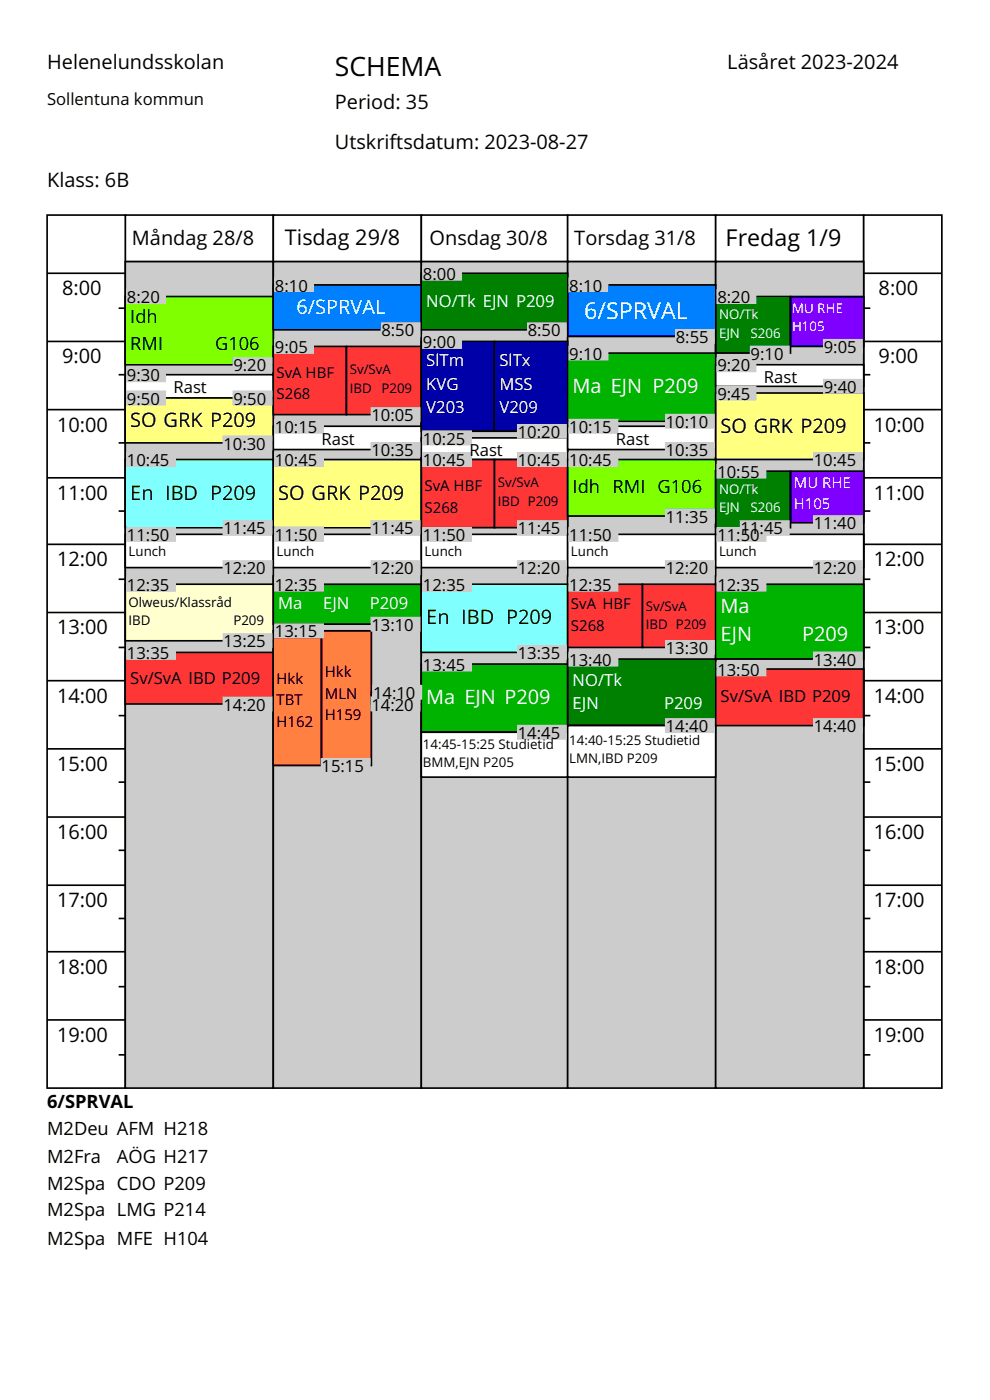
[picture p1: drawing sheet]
<svg xmlns="http://www.w3.org/2000/svg" width="210mm" height="297mm" viewBox="0 0 210 297" stroke-linecap="round" stroke-linejoin="round" font-family="sans-serif">
<defs><g id="words">
<text font-size="5.6" x="71" y="16.2">SCHEMA</text>
<text font-size="4.9" x="153.9" y="52.1">Fredag 1/9</text>
<text font-size="4.9" fill="#fff" x="123.9" y="67.6">6/SPRVAL</text>
<text font-size="4.6" x="60.4" y="52.1">Tisdag 29/8</text>
<g font-size="4.2">
<text x="10" y="14.7">Helenelundsskolan</text>
<text x="154.3" y="14.7">Läsåret 2023-2024</text>
<text x="71" y="23.1">Period: 35</text>
<text x="71" y="31.6">Utskriftsdatum: 2023-08-27</text>
<text x="10" y="39.7">Klass: 6B</text>
<text x="28" y="52">Måndag 28/8</text>
<text x="91.1" y="52">Onsdag 30/8</text>
<text x="121.8" y="52">Torsdag 31/8</text>
<text x="13.2" y="62.6">8:00</text>
<text x="186.4" y="62.6">8:00</text>
<text x="13.2" y="77.1">9:00</text>
<text x="186.4" y="77.1">9:00</text>
<text x="12.1" y="91.6">10:00</text>
<text x="27.6" y="90.5">SO GRK P209</text>
<text x="152.9" y="91.9">SO GRK P209</text>
<text x="185.3" y="91.6">10:00</text>
<text x="12.1" y="106">11:00</text>
<text x="27.6" y="106">En IBD P209</text>
<text x="59" y="106">SO GRK P209</text>
<text x="185.3" y="106">11:00</text>
<text x="12.1" y="120.1">12:00</text>
<text x="185.3" y="120.1">12:00</text>
<text x="12.1" y="134.6">13:00</text>
<text x="90.4" y="132.5">En IBD P209</text>
<text x="185.3" y="134.6">13:00</text>
<text x="12.1" y="149.1">14:00</text>
<text x="185.3" y="149.1">14:00</text>
<text x="12.1" y="163.5">15:00</text>
<text x="185.3" y="163.5">15:00</text>
<text x="12.1" y="178">16:00</text>
<text x="185.3" y="178">16:00</text>
<text x="12.1" y="192.5">17:00</text>
<text x="185.3" y="192.5">17:00</text>
<text x="12.1" y="206.6">18:00</text>
<text x="185.3" y="206.6">18:00</text>
<text x="12.1" y="221">19:00</text>
<text x="185.3" y="221">19:00</text>
</g>
<g font-size="4.2" fill="#fff">
<text x="62.9" y="66.5">6/SPRVAL</text>
<text x="121.5" y="83.4">Ma EJN P209</text>
<text x="152.9" y="130">Ma</text>
<text x="152.9" y="136">EJN</text>
<text x="170.2" y="136">P209</text>
<text x="90.4" y="149.4">Ma EJN P209</text>
</g>
<g font-size="3.9">
<text x="27.6" y="68.6">Idh</text>
<text x="27.6" y="74.2">RMI</text>
<text x="45.6" y="74.2">G106</text>
<text x="121.5" y="104.6">Idh RMI G106</text>
<text x="10" y="235.1">6/SPRVAL</text>
<text x="10" y="240.7">M2Deu AFM H218</text>
<text x="10" y="246.7">M2Fra</text>
<text x="24.8" y="246.7">AÖG H217</text>
<text x="10" y="252.4">M2Spa CDO P209</text>
<text x="10" y="258">M2Spa LMG P214</text>
<text x="10" y="264">M2Spa MFE H104</text>
</g>
<g font-size="3.5">
<text x="10" y="22.3">Sollentuna kommun</text>
<text x="89.7" y="59.4">8:00</text>
<text x="26.9" y="64.3">8:20</text>
<text x="58.3" y="61.9">8:10</text>
<text x="120.8" y="61.9">8:10</text>
<text x="152.2" y="64.3">8:20</text>
<text x="80.9" y="71.4">8:50</text>
<text x="111.9" y="71.4">8:50</text>
<text x="58.3" y="74.9">9:05</text>
<text x="89.7" y="73.8">9:00</text>
<text x="120.8" y="76.3">9:10</text>
<text x="143.3" y="72.8">8:55</text>
<text x="159.2" y="76.3">9:10</text>
<text x="174.7" y="74.9">9:05</text>
<text x="26.9" y="80.9">9:30</text>
<text x="36.8" y="83.4">Rast</text>
<text x="49.5" y="78.8">9:20</text>
<text x="152.2" y="78.8">9:20</text>
<text x="162" y="81.3">Rast</text>
<text x="174.7" y="83.4">9:40</text>
<text x="26.9" y="85.8">9:50</text>
<text x="49.5" y="85.8">9:50</text>
<text x="78.8" y="89.4">10:05</text>
<text x="152.2" y="84.8">9:45</text>
<text x="47.4" y="95.4">10:30</text>
<text x="58.3" y="91.8">10:15</text>
<text x="68.2" y="94.3">Rast</text>
<text x="89.7" y="94.3">10:25</text>
<text x="109.8" y="92.9">10:20</text>
<text x="120.8" y="91.8">10:15</text>
<text x="130.6" y="94.3">Rast</text>
<text x="141.2" y="90.8">10:10</text>
<text x="26.9" y="98.9">10:45</text>
<text x="58.3" y="98.9">10:45</text>
<text x="78.8" y="96.8">10:35</text>
<text x="89.7" y="98.9">10:45</text>
<text x="99.6" y="96.8">Rast</text>
<text x="109.8" y="98.9">10:45</text>
<text x="120.8" y="98.9">10:45</text>
<text x="141.2" y="96.8">10:35</text>
<text x="152.2" y="101.4">10:55</text>
<text x="172.6" y="98.9">10:45</text>
<text x="47.4" y="113.4">11:45</text>
<text x="78.8" y="113.4">11:45</text>
<text x="109.8" y="113.4">11:45</text>
<text x="141.2" y="110.9">11:35</text>
<text x="157.1" y="113.4">11:45</text>
<text x="172.6" y="112.3">11:40</text>
<text x="26.9" y="114.8">11:50</text>
<text x="58.3" y="114.8">11:50</text>
<text x="89.7" y="114.8">11:50</text>
<text x="120.8" y="114.8">11:50</text>
<text x="152.2" y="114.8">11:50</text>
<text x="26.9" y="125.4">12:35</text>
<text x="47.4" y="121.8">12:20</text>
<text x="58.3" y="125.4">12:35</text>
<text x="78.8" y="121.8">12:20</text>
<text x="89.7" y="125.4">12:35</text>
<text x="109.8" y="121.8">12:20</text>
<text x="120.8" y="125.4">12:35</text>
<text x="141.2" y="121.8">12:20</text>
<text x="152.2" y="125.4">12:35</text>
<text x="172.6" y="121.8">12:20</text>
<text x="47.4" y="137.3">13:25</text>
<text x="58.3" y="135.2">13:15</text>
<text x="78.8" y="133.8">13:10</text>
<text x="26.9" y="139.8">13:35</text>
<text x="89.7" y="142.3">13:45</text>
<text x="109.8" y="139.8">13:35</text>
<text x="120.8" y="141.2">13:40</text>
<text x="141.2" y="138.8">13:30</text>
<text x="152.2" y="143.3">13:50</text>
<text x="172.6" y="141.2">13:40</text>
<text x="27.6" y="145.1">Sv/SvA IBD P209</text>
<text x="79.1" y="148.3">14:10</text>
<text x="152.9" y="149">Sv/SvA IBD P209</text>
<text x="47.4" y="150.8">14:20</text>
<text x="78.8" y="150.8">14:20</text>
<text x="141.2" y="155.3">14:40</text>
<text x="172.6" y="155.3">14:40</text>
<text x="109.8" y="156.7">14:45</text>
<text x="68.2" y="163.8">15:15</text>
</g>
<g font-size="3.5" fill="#fff">
<text x="90.4" y="65">NO/Tk EJN P209</text>
<text x="90.4" y="77.7">SlTm</text>
<text x="105.9" y="77.7">SlTx</text>
<text x="90.4" y="82.7">KVG</text>
<text x="105.9" y="82.7">MSS</text>
<text x="90.4" y="87.6">V203</text>
<text x="105.9" y="87.6">V209</text>
<text x="59" y="129.2">Ma</text>
<text x="68.6" y="129.2">EJN</text>
<text x="78.4" y="129.2">P209</text>
<text x="121.5" y="145.5">NO/Tk</text>
<text x="121.5" y="150.4">EJN</text>
<text x="140.9" y="150.4">P209</text>
</g>
<g font-size="3.2">
<text x="58.7" y="80.2">SvA HBF</text>
<text x="58.7" y="84.7">S268</text>
<text x="90.1" y="104.2">SvA HBF</text>
<text x="90.1" y="108.7">S268</text>
<text x="121.1" y="129.2">SvA HBF</text>
<text x="121.1" y="133.8">S268</text>
<text x="68.9" y="143.7">Hkk</text>
<text x="58.7" y="145.1">Hkk</text>
<text x="58.7" y="149.7">TBT</text>
<text x="68.9" y="148.2">MLN</text>
<text x="58.7" y="154.2">H162</text>
<text x="68.9" y="152.8">H159</text>
</g>
<g font-size="3.2" fill="#fff">
<text x="168.4" y="103.4">MU RHE</text>
<text x="168.4" y="108">H105</text>
</g>
<g font-size="2.8" fill="#fff">
<text x="152.5" y="67.8">NO/Tk</text>
<text x="152.5" y="71.7">EJN</text>
<text x="159.2" y="71.7">S206</text>
<text x="168" y="66.4">MU RHE</text>
<text x="168" y="70.2">H105</text>
<text x="152.5" y="104.8">NO/Tk</text>
<text x="152.5" y="108.7">EJN</text>
<text x="159.2" y="108.7">S206</text>
</g>
<g font-size="2.8">
<text x="74.2" y="79.4">Sv/SvA</text>
<text x="74.2" y="83.3">IBD</text>
<text x="80.9" y="83.3">P209</text>
<text x="105.6" y="103.4">Sv/SvA</text>
<text x="105.6" y="107.3">IBD P209</text>
<text x="27.3" y="117.9">Lunch</text>
<text x="58.7" y="117.9">Lunch</text>
<text x="90.1" y="117.9">Lunch</text>
<text x="121.1" y="117.9">Lunch</text>
<text x="152.5" y="117.9">Lunch</text>
<text x="27.3" y="128.8">Olweus/Klassråd</text>
<text x="137" y="129.5">Sv/SvA</text>
<text x="27.3" y="132.7">IBD</text>
<text x="49.5" y="132.7">P209</text>
<text x="137" y="133.4">IBD P209</text>
<text x="89.7" y="158.8">14:45-15:25 Studietid</text>
<text x="120.8" y="158.1">14:40-15:25 Studietid</text>
<text x="120.8" y="162">LMN,IBD P209</text>
<text x="89.7" y="162.7">BMM,EJN P205</text>
</g>
</g></defs>
<g fill="#fff" stroke="#fff" stroke-width=".35">
<path d="M10 10h189.8v35.6h-189.8z"/>
<path d="M10 231.2h189.8v55.4h-189.8z"/>
</g>
<g fill="#fff" stroke="#000" stroke-width=".35">
<path d="M26.6 45.6h31.4v9.9h-31.4z"/>
<path d="M58 45.6h31.4v9.9h-31.4z"/>
<path d="M89.4 45.6h31v9.9h-31z"/>
<path d="M120.4 45.6h31.4v9.9h-31.4z"/>
<path d="M151.8 45.6h31.4v9.9h-31.4z"/>
<path d="M10 45.6h16.6v185.2h-16.6z"/>
</g>
<g fill="#ccc" stroke="#000" stroke-width=".35">
<path d="M26.6 55.5h31.4v175.3h-31.4z"/>
<path d="M58 55.5h31.4v175.3h-31.4z"/>
<path d="M89.4 55.5h31v175.3h-31z"/>
<path d="M120.4 55.5h31.4v175.3h-31.4z"/>
</g>
<path d="M183.2 45.6h16.6v185.2h-16.6z" fill="#fff" stroke="#000" stroke-width=".35"/>
<path d="M151.8 55.5h31.4v175.3h-31.4z" fill="#ccc" stroke="#000" stroke-width=".35"/>
<path d="M26.6 62.9h31.4v14.5h-31.4z" fill="#80ff00" stroke="#000" stroke-width=".35"/>
<path d="M26.6 79.5h31.4v4.9h-31.4z" fill="#fff" stroke="#000" stroke-width=".35"/>
<path d="M26.6 84.4h31.4v9.6h-31.4z" fill="#ffff80" stroke="#000" stroke-width=".35"/>
<path d="M26.6 97.5h31.4v14.4h-31.4z" fill="#80ffff" stroke="#000" stroke-width=".35"/>
<path d="M26.6 113.4h31.4v7h-31.4z" fill="#fff" stroke="#000" stroke-width=".35"/>
<path d="M26.6 123.9h31.4v12h-31.4z" fill="#ffffcf" stroke="#000" stroke-width=".35"/>
<path d="M26.6 138.4h31.4v10.9h-31.4z" fill="#ff3636" stroke="#000" stroke-width=".35"/>
<path d="M58 60.4h31.4v9.6h-31.4z" fill="#0080ff" stroke="#000" stroke-width=".35"/>
<path d="M58 73.5h15.5v14.5h-15.5z" fill="#ff3636" stroke="#000" stroke-width=".35"/>
<path d="M58 90.4h31.4v5h-31.4z" fill="#fff" stroke="#000" stroke-width=".35"/>
<path d="M58 97.5h31.4v14.4h-31.4z" fill="#ffff80" stroke="#000" stroke-width=".35"/>
<path d="M58 113.4h31.4v7h-31.4z" fill="#fff" stroke="#000" stroke-width=".35"/>
<path d="M58 123.9h31.4v8.5h-31.4z" fill="#00b300" stroke="#000" stroke-width=".35"/>
<g fill="#ff8040" stroke="#000" stroke-width=".35">
<path d="M58 133.8h10.2v28.6h-10.2z"/>
<path d="M68.2 133.8h10.6v28.6h-10.6z"/>
</g>
<path d="M73.5 73.5h15.9v14.5h-15.9z" fill="#ff3636" stroke="#000" stroke-width=".35"/>
<path d="M78.8 146.9h10.6v2.4h-10.6z" fill="#fff" stroke="#000" stroke-width=".35"/>
<path d="M89.4 58h31v12h-31z" fill="#008000" stroke="#000" stroke-width=".35"/>
<path d="M89.4 72.4h15.5v19.1h-15.5z" fill="#0000a8" stroke="#000" stroke-width=".35"/>
<path d="M89.4 92.9h31v4.6h-31z" fill="#fff" stroke="#000" stroke-width=".35"/>
<path d="M89.4 97.5h15.5v14.4h-15.5z" fill="#ff3636" stroke="#000" stroke-width=".35"/>
<path d="M89.4 113.4h31v7h-31z" fill="#fff" stroke="#000" stroke-width=".35"/>
<path d="M89.4 123.9h31v14.5h-31z" fill="#80ffff" stroke="#000" stroke-width=".35"/>
<path d="M89.4 140.9h31v14.4h-31z" fill="#00b300" stroke="#000" stroke-width=".35"/>
<path d="M89.4 155.3h31v9.6h-31z" fill="#fff" stroke="#000" stroke-width=".35"/>
<path d="M104.9 72.4h15.5v19.1h-15.5z" fill="#0000a8" stroke="#000" stroke-width=".35"/>
<path d="M104.9 97.5h15.5v14.4h-15.5z" fill="#ff3636" stroke="#000" stroke-width=".35"/>
<path d="M120.4 60.4h31.4v11h-31.4z" fill="#0080ff" stroke="#000" stroke-width=".35"/>
<path d="M120.4 74.9h31.4v14.5h-31.4z" fill="#00b300" stroke="#000" stroke-width=".35"/>
<path d="M120.4 90.4h31.4v5h-31.4z" fill="#fff" stroke="#000" stroke-width=".35"/>
<path d="M120.4 97.5h31.4v12h-31.4z" fill="#80ff00" stroke="#000" stroke-width=".35"/>
<path d="M120.4 113.4h31.4v7h-31.4z" fill="#fff" stroke="#000" stroke-width=".35"/>
<path d="M120.4 123.9h15.9v13.4h-15.9z" fill="#ff3636" stroke="#000" stroke-width=".35"/>
<path d="M120.4 139.8h31.4v14.1h-31.4z" fill="#008000" stroke="#000" stroke-width=".35"/>
<path d="M120.4 153.9h31.4v11h-31.4z" fill="#fff" stroke="#000" stroke-width=".35"/>
<path d="M136.3 123.9h15.5v13.4h-15.5z" fill="#ff3636" stroke="#000" stroke-width=".35"/>
<path d="M151.8 62.9h15.9v12h-15.9z" fill="#008000" stroke="#000" stroke-width=".35"/>
<path d="M151.8 77.4h31.4v4.6h-31.4z" fill="#fff" stroke="#000" stroke-width=".35"/>
<path d="M151.8 83.4h31.4v14.1h-31.4z" fill="#ffff80" stroke="#000" stroke-width=".35"/>
<path d="M151.8 100h15.9v11.9h-15.9z" fill="#008000" stroke="#000" stroke-width=".35"/>
<path d="M151.8 113.4h31.4v7h-31.4z" fill="#fff" stroke="#000" stroke-width=".35"/>
<path d="M151.8 123.9h31.4v15.9h-31.4z" fill="#00b300" stroke="#000" stroke-width=".35"/>
<path d="M151.8 141.9h31.4v12h-31.4z" fill="#ff3636" stroke="#000" stroke-width=".35"/>
<g fill="#8000ff" stroke="#000" stroke-width=".35">
<path d="M167.7 62.9h15.5v10.6h-15.5z"/>
<path d="M167.7 100h15.5v10.9h-15.5z"/>
</g>
<g fill="#ccc" stroke="#ccc" stroke-width=".35">
<path d="M26.9 61.5h8.1v2.8h-8.1z"/>
<path d="M49.5 76h8.1v2.8h-8.1z"/>
<path d="M26.9 78.1h8.1v2.8h-8.1z"/>
<path d="M49.5 83h8.1v2.8h-8.1z"/>
<path d="M26.9 83h8.1v2.8h-8.1z"/>
<path d="M47.4 92.5h10.2v2.9h-10.2z"/>
<path d="M26.9 96.1h10.3v2.8h-10.3z"/>
<path d="M47.4 110.5h10.2v2.9h-10.2z"/>
<path d="M26.9 111.9h10.3v2.9h-10.3z"/>
<path d="M47.4 119h10.2v2.8h-10.2z"/>
<path d="M26.9 122.5h10.3v2.9h-10.3z"/>
<path d="M47.4 134.5h10.2v2.8h-10.2z"/>
<path d="M26.9 137h10.3v2.8h-10.3z"/>
<path d="M47.4 147.9h10.2v2.9h-10.2z"/>
<path d="M58.3 59h8.1v2.9h-8.1z"/>
<path d="M80.9 68.6h8.1v2.8h-8.1z"/>
<path d="M58.3 72.1h8.1v2.8h-8.1z"/>
<path d="M78.8 86.5h10.2v2.9h-10.2z"/>
<path d="M58.3 89h10.3v2.8h-10.3z"/>
<path d="M78.8 94h10.2v2.8h-10.2z"/>
<path d="M58.3 96.1h10.3v2.8h-10.3z"/>
<path d="M78.8 110.5h10.2v2.9h-10.2z"/>
<path d="M58.3 111.9h10.3v2.9h-10.3z"/>
<path d="M78.8 119h10.2v2.8h-10.2z"/>
<path d="M58.3 122.5h10.3v2.9h-10.3z"/>
<path d="M78.8 131h10.2v2.8h-10.2z"/>
<path d="M58.3 132.4h10.3v2.8h-10.3z"/>
<path d="M68.2 161h10.2v2.8h-10.2z"/>
<path d="M79.1 145.5h10.3v2.8h-10.3z"/>
<path d="M78.8 147.9h10.2v2.9h-10.2z"/>
<path d="M89.7 56.6h8.1v2.8h-8.1z"/>
<path d="M111.9 68.6h8.2v2.8h-8.2z"/>
<path d="M89.7 71h8.1v2.8h-8.1z"/>
<path d="M109.8 90.1h10.3v2.8h-10.3z"/>
<path d="M89.7 91.5h10.3v2.8h-10.3z"/>
<path d="M109.8 96.1h10.3v2.8h-10.3z"/>
<path d="M89.7 96.1h10.3v2.8h-10.3z"/>
<path d="M109.8 110.5h10.3v2.9h-10.3z"/>
<path d="M89.7 111.9h10.3v2.9h-10.3z"/>
<path d="M109.8 119h10.3v2.8h-10.3z"/>
<path d="M89.7 122.5h10.3v2.9h-10.3z"/>
<path d="M109.8 137h10.3v2.8h-10.3z"/>
<path d="M89.7 139.5h10.3v2.8h-10.3z"/>
<path d="M109.8 153.9h10.3v2.8h-10.3z"/>
<path d="M120.8 59h8.1v2.9h-8.1z"/>
<path d="M143.3 70h8.2v2.8h-8.2z"/>
<path d="M120.8 73.5h8.1v2.8h-8.1z"/>
<path d="M141.2 88h10.3v2.8h-10.3z"/>
<path d="M120.8 89h10.2v2.8h-10.2z"/>
<path d="M141.2 94h10.3v2.8h-10.3z"/>
<path d="M120.8 96.1h10.2v2.8h-10.2z"/>
<path d="M141.2 108.1h10.3v2.8h-10.3z"/>
<path d="M120.8 111.9h10.2v2.9h-10.2z"/>
<path d="M141.2 119h10.3v2.8h-10.3z"/>
<path d="M120.8 122.5h10.2v2.9h-10.2z"/>
<path d="M141.2 135.9h10.3v2.9h-10.3z"/>
<path d="M120.8 138.4h10.2v2.8h-10.2z"/>
<path d="M141.2 152.5h10.3v2.8h-10.3z"/>
<path d="M152.2 61.5h8.1v2.8h-8.1z"/>
<path d="M159.2 73.5h8.1v2.8h-8.1z"/>
<path d="M174.7 72.1h8.2v2.8h-8.2z"/>
<path d="M152.2 76h8.1v2.8h-8.1z"/>
<path d="M174.7 80.5h8.2v2.9h-8.2z"/>
<path d="M152.2 82h8.1v2.8h-8.1z"/>
<path d="M172.6 96.1h10.3v2.8h-10.3z"/>
<path d="M152.2 98.5h10.2v2.9h-10.2z"/>
<path d="M157.1 110.5h10.2v2.9h-10.2z"/>
<path d="M172.6 109.5h10.3v2.8h-10.3z"/>
<path d="M152.2 111.9h10.2v2.9h-10.2z"/>
<path d="M172.6 119h10.3v2.8h-10.3z"/>
<path d="M152.2 122.5h10.2v2.9h-10.2z"/>
<path d="M172.6 138.4h10.3v2.8h-10.3z"/>
<path d="M152.2 140.5h10.2v2.8h-10.2z"/>
<path d="M172.6 152.5h10.3v2.8h-10.3z"/>
</g>
<g fill="none" stroke="#000" stroke-width=".35">
<path d="M10 58h16.6M183.2 58h16.6M10 72.4h16.6M25.2 65.4h1.4M25.2 79.5h1.4M183.2 65.4h1.4M183.2 72.4h16.6M183.2 79.5h1.4M10 86.9h16.6M25.2 94h1.4M183.2 86.9h16.6M183.2 94h1.4"/>
<path d="M10 101.4h16.6M10 115.5h16.6M25.2 108.4h1.4M183.2 101.4h16.6M183.2 108.4h1.4M183.2 115.5h16.6M10 129.9h16.6M25.2 122.9h1.4M25.2 137.3h1.4M183.2 122.9h1.4M183.2 129.9h16.6M183.2 137.3h1.4"/>
<path d="M10 144.4h16.6M10 158.9h16.6M25.2 151.8h1.4M183.2 144.4h16.6M183.2 151.8h1.4M183.2 158.9h16.6M10 173.3h16.6M25.2 165.9h1.4M183.2 165.9h1.4M183.2 173.3h16.6M10 187.8h16.6M25.2 180.4h1.4"/>
<path d="M25.2 194.9h1.4M183.2 180.4h1.4M183.2 187.8h16.6M183.2 194.9h1.4M10 201.9h16.6M10 216.4h16.6M25.2 209.3h1.4M183.2 201.9h16.6M183.2 209.3h1.4M183.2 216.4h16.6M25.2 223.8h1.4M183.2 223.8h1.4"/>
</g>
<use href="#words"/>
</svg>
